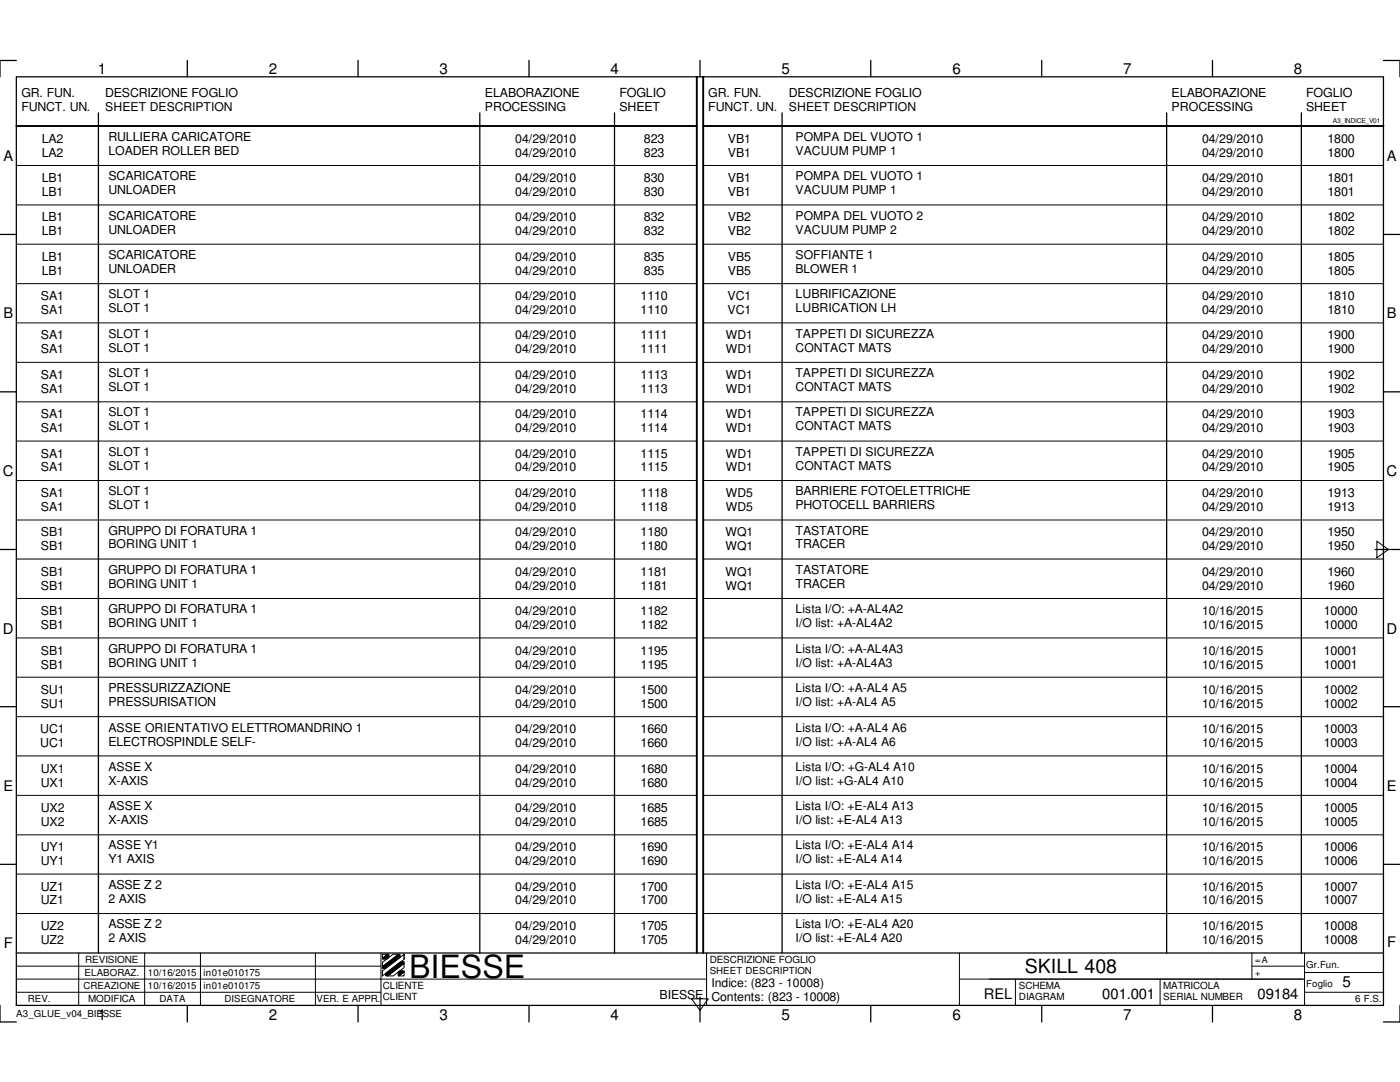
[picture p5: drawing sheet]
<svg xmlns="http://www.w3.org/2000/svg" width="279mm" height="216mm" viewBox="0 0 279 216" stroke-linecap="round" stroke-linejoin="round" font-family="sans-serif">
<defs><g id="words">
<text font-size="6.4" x="81.7" y="195.1">BIESSE</text>
<text font-size="3.9" x="204.6" y="194.1">SKILL 408</text>
<g font-size="3">
<text x="19.5" y="14.7">1</text>
<text x="53.6" y="14.7">2</text>
<text x="87.7" y="14.7">3</text>
<text x="121.8" y="14.7">4</text>
<text x="156" y="14.7">5</text>
<text x="190.1" y="14.7">6</text>
<text x="224.2" y="14.7">7</text>
<text x="258.2" y="14.7">8</text>
<text x=".6" y="95">C</text>
<text x="276.7" y="95">C</text>
<text x=".6" y="126.4">D</text>
<text x="276.7" y="126.4">D</text>
<text x="267.9" y="197">5</text>
<text x="19.5" y="203.5">1</text>
<text x="53.6" y="203.5">2</text>
<text x="87.7" y="203.5">3</text>
<text x="121.8" y="203.5">4</text>
<text x="156" y="203.5">5</text>
<text x="190.1" y="203.5">6</text>
<text x="220" y="199.3">001.001</text>
<text x="224.2" y="203.5">7</text>
<text x="251" y="199.3">09184</text>
<text x="258.2" y="203.5">8</text>
</g>
<g font-size="2.9">
<text x=".7" y="32.1">A</text>
<text x="276.8" y="32.1">A</text>
<text x=".7" y="63.5">B</text>
<text x="276.8" y="63.5">B</text>
<text x=".7" y="157.9">E</text>
<text x="276.8" y="157.9">E</text>
<text x=".8" y="189.2">F</text>
<text x="276.9" y="188.9">F</text>
<text x="196.3" y="199.3">REL</text>
</g>
<g font-size="2.5">
<text x="4.3" y="19.3">GR. FUN.</text>
<text x="4.3" y="22.1">FUNCT. UN.</text>
<text x="21" y="19.3">DESCRIZIONE FOGLIO</text>
<text x="96.7" y="19.3">ELABORAZIONE</text>
<text x="96.7" y="22.1">PROCESSING</text>
<text x="123.6" y="19.3">FOGLIO</text>
<text x="123.6" y="22.1">SHEET</text>
<text x="141.4" y="19.3">GR. FUN.</text>
<text x="141.4" y="22.1">FUNCT. UN.</text>
<text x="157.4" y="19.3">DESCRIZIONE FOGLIO</text>
<text x="233.8" y="19.3">ELABORAZIONE</text>
<text x="233.8" y="22.1">PROCESSING</text>
<text x="260.7" y="19.3">FOGLIO</text>
<text x="260.7" y="22.1">SHEET</text>
<text x="8.3" y="28.5">LA2</text>
<text x="21.6" y="28.1">RULLIERA CARICATORE</text>
<text x="102.8" y="28.5">04/29/2010</text>
<text x="128.5" y="28.5">823</text>
<text x="145.3" y="28.5">VB1</text>
<text x="239.9" y="28.5">04/29/2010</text>
<text x="264.9" y="28.5">1800</text>
<text x="8.3" y="31.2">LA2</text>
<text x="21.6" y="30.9">LOADER ROLLER BED</text>
<text x="21.6" y="36">SCARICATORE</text>
<text x="102.8" y="31.2">04/29/2010</text>
<text x="128.5" y="31.2">823</text>
<text x="145.3" y="31.2">VB1</text>
<text x="239.9" y="31.2">04/29/2010</text>
<text x="264.9" y="31.2">1800</text>
<text x="8.3" y="36.3">LB1</text>
<text x="8.3" y="39.1">LB1</text>
<text x="21.6" y="38.8">UNLOADER</text>
<text x="102.8" y="36.3">04/29/2010</text>
<text x="102.8" y="39.1">04/29/2010</text>
<text x="128.5" y="36.3">830</text>
<text x="128.5" y="39.1">830</text>
<text x="145.3" y="36.3">VB1</text>
<text x="145.3" y="39.1">VB1</text>
<text x="239.9" y="36.3">04/29/2010</text>
<text x="239.9" y="39.1">04/29/2010</text>
<text x="264.9" y="36.3">1801</text>
<text x="264.9" y="39.1">1801</text>
<text x="8.3" y="44.2">LB1</text>
<text x="8.3" y="47">LB1</text>
<text x="21.6" y="43.9">SCARICATORE</text>
<text x="21.6" y="46.6">UNLOADER</text>
<text x="102.8" y="44.2">04/29/2010</text>
<text x="102.8" y="47">04/29/2010</text>
<text x="128.5" y="44.2">832</text>
<text x="128.5" y="47">832</text>
<text x="145.3" y="44.2">VB2</text>
<text x="145.3" y="47">VB2</text>
<text x="239.9" y="44.2">04/29/2010</text>
<text x="239.9" y="47">04/29/2010</text>
<text x="264.9" y="44.2">1802</text>
<text x="264.9" y="47">1802</text>
<text x="8.3" y="52.1">LB1</text>
<text x="21.6" y="51.7">SCARICATORE</text>
<text x="102.8" y="52.1">04/29/2010</text>
<text x="128.5" y="52.1">835</text>
<text x="145.3" y="52.1">VB5</text>
<text x="239.9" y="52.1">04/29/2010</text>
<text x="264.9" y="52.1">1805</text>
<text x="8.2" y="59.9">SA1</text>
<text x="8.3" y="54.8">LB1</text>
<text x="21.6" y="54.5">UNLOADER</text>
<text x="102.8" y="54.8">04/29/2010</text>
<text x="102.8" y="59.9">04/29/2010</text>
<text x="127.8" y="59.9">1110</text>
<text x="128.5" y="54.8">835</text>
<text x="145.2" y="59.9">VC1</text>
<text x="145.3" y="54.8">VB5</text>
<text x="158.7" y="59.5">LUBRIFICAZIONE</text>
<text x="239.9" y="54.8">04/29/2010</text>
<text x="239.9" y="59.9">04/29/2010</text>
<text x="264.9" y="54.8">1805</text>
<text x="264.9" y="59.9">1810</text>
<text x="8.2" y="62.7">SA1</text>
<text x="102.8" y="62.7">04/29/2010</text>
<text x="127.8" y="62.7">1110</text>
<text x="145.2" y="62.7">VC1</text>
<text x="239.9" y="62.7">04/29/2010</text>
<text x="264.9" y="62.7">1810</text>
<text x="8.2" y="67.7">SA1</text>
<text x="8.2" y="70.5">SA1</text>
<text x="102.8" y="67.7">04/29/2010</text>
<text x="102.8" y="70.5">04/29/2010</text>
<text x="127.8" y="67.7">1111</text>
<text x="127.8" y="70.5">1111</text>
<text x="239.9" y="67.7">04/29/2010</text>
<text x="239.9" y="70.5">04/29/2010</text>
<text x="264.9" y="67.7">1900</text>
<text x="264.9" y="70.5">1900</text>
<text x="8.2" y="75.6">SA1</text>
<text x="102.8" y="75.6">04/29/2010</text>
<text x="127.8" y="75.6">1113</text>
<text x="239.9" y="75.6">04/29/2010</text>
<text x="264.9" y="75.6">1902</text>
<text x="8.2" y="78.4">SA1</text>
<text x="8.2" y="83.4">SA1</text>
<text x="102.8" y="78.4">04/29/2010</text>
<text x="102.8" y="83.4">04/29/2010</text>
<text x="127.8" y="78.4">1113</text>
<text x="127.8" y="83.4">1114</text>
<text x="239.9" y="78.4">04/29/2010</text>
<text x="239.9" y="83.4">04/29/2010</text>
<text x="264.9" y="78.4">1902</text>
<text x="264.9" y="83.4">1903</text>
<text x="8.2" y="86.2">SA1</text>
<text x="102.8" y="86.2">04/29/2010</text>
<text x="127.8" y="86.2">1114</text>
<text x="239.9" y="86.2">04/29/2010</text>
<text x="264.9" y="86.2">1903</text>
<text x="8.2" y="91.3">SA1</text>
<text x="8.2" y="94.1">SA1</text>
<text x="102.8" y="91.3">04/29/2010</text>
<text x="102.8" y="94.1">04/29/2010</text>
<text x="127.8" y="91.3">1115</text>
<text x="127.8" y="94.1">1115</text>
<text x="239.9" y="91.3">04/29/2010</text>
<text x="239.9" y="94.1">04/29/2010</text>
<text x="264.9" y="91.3">1905</text>
<text x="264.9" y="94.1">1905</text>
<text x="8.2" y="99.1">SA1</text>
<text x="8.2" y="101.9">SA1</text>
<text x="102.8" y="99.1">04/29/2010</text>
<text x="102.8" y="101.9">04/29/2010</text>
<text x="127.8" y="99.1">1118</text>
<text x="127.8" y="101.9">1118</text>
<text x="158.7" y="98.8">BARRIERE FOTOELETTRICHE</text>
<text x="158.7" y="101.6">PHOTOCELL BARRIERS</text>
<text x="239.9" y="99.1">04/29/2010</text>
<text x="239.9" y="101.9">04/29/2010</text>
<text x="264.9" y="99.1">1913</text>
<text x="264.9" y="101.9">1913</text>
<text x="8.2" y="107">SB1</text>
<text x="21.6" y="106.7">GRUPPO DI FORATURA 1</text>
<text x="102.8" y="107">04/29/2010</text>
<text x="127.8" y="107">1180</text>
<text x="158.7" y="106.7">TASTATORE</text>
<text x="239.9" y="107">04/29/2010</text>
<text x="264.9" y="107">1950</text>
<text x="8.2" y="109.8">SB1</text>
<text x="102.8" y="109.8">04/29/2010</text>
<text x="127.8" y="109.8">1180</text>
<text x="158.7" y="109.4">TRACER</text>
<text x="239.9" y="109.8">04/29/2010</text>
<text x="264.9" y="109.8">1950</text>
<text x="8.2" y="114.9">SB1</text>
<text x="8.2" y="117.6">SB1</text>
<text x="21.6" y="114.5">GRUPPO DI FORATURA 1</text>
<text x="102.8" y="114.9">04/29/2010</text>
<text x="102.8" y="117.6">04/29/2010</text>
<text x="127.8" y="114.9">1181</text>
<text x="127.8" y="117.6">1181</text>
<text x="158.7" y="114.5">TASTATORE</text>
<text x="158.7" y="117.3">TRACER</text>
<text x="239.9" y="114.9">04/29/2010</text>
<text x="239.9" y="117.6">04/29/2010</text>
<text x="264.9" y="114.9">1960</text>
<text x="264.9" y="117.6">1960</text>
<text x="8.2" y="122.7">SB1</text>
<text x="8.2" y="125.5">SB1</text>
<text x="21.6" y="122.4">GRUPPO DI FORATURA 1</text>
<text x="102.8" y="122.7">04/29/2010</text>
<text x="102.8" y="125.5">04/29/2010</text>
<text x="127.8" y="122.7">1182</text>
<text x="127.8" y="125.5">1182</text>
<text x="239.9" y="122.7">10/16/2015</text>
<text x="239.9" y="125.5">10/16/2015</text>
<text x="264.2" y="122.7">10000</text>
<text x="264.2" y="125.5">10000</text>
<text x="8.2" y="130.6">SB1</text>
<text x="21.6" y="130.3">GRUPPO DI FORATURA 1</text>
<text x="102.8" y="130.6">04/29/2010</text>
<text x="127.8" y="130.6">1195</text>
<text x="239.9" y="130.6">10/16/2015</text>
<text x="264.2" y="130.6">10001</text>
<text x="8.2" y="133.4">SB1</text>
<text x="102.8" y="133.4">04/29/2010</text>
<text x="127.8" y="133.4">1195</text>
<text x="239.9" y="133.4">10/16/2015</text>
<text x="264.2" y="133.4">10001</text>
<text x="8.1" y="138.5">SU1</text>
<text x="8.1" y="141.2">SU1</text>
<text x="21.6" y="138.1">PRESSURIZZAZIONE</text>
<text x="21.6" y="140.9">PRESSURISATION</text>
<text x="102.8" y="138.5">04/29/2010</text>
<text x="102.8" y="141.2">04/29/2010</text>
<text x="127.8" y="138.5">1500</text>
<text x="127.8" y="141.2">1500</text>
<text x="239.9" y="138.5">10/16/2015</text>
<text x="239.9" y="141.2">10/16/2015</text>
<text x="264.2" y="138.5">10002</text>
<text x="264.2" y="141.2">10002</text>
<text x="8" y="146.3">UC1</text>
<text x="8" y="149.1">UC1</text>
<text x="21.6" y="148.8">ELECTROSPINDLE SELF-</text>
<text x="102.8" y="146.3">04/29/2010</text>
<text x="102.8" y="149.1">04/29/2010</text>
<text x="127.8" y="146.3">1660</text>
<text x="127.8" y="149.1">1660</text>
<text x="239.9" y="146.3">10/16/2015</text>
<text x="239.9" y="149.1">10/16/2015</text>
<text x="264.2" y="146.3">10003</text>
<text x="264.2" y="149.1">10003</text>
<text x="8.1" y="154.2">UX1</text>
<text x="102.8" y="154.2">04/29/2010</text>
<text x="127.8" y="154.2">1680</text>
<text x="239.9" y="154.2">10/16/2015</text>
<text x="264.2" y="154.2">10004</text>
<text x="8.1" y="157">UX1</text>
<text x="21.6" y="156.6">X-AXIS</text>
<text x="102.8" y="157">04/29/2010</text>
<text x="127.8" y="157">1680</text>
<text x="239.9" y="157">10/16/2015</text>
<text x="264.2" y="157">10004</text>
<text x="8.1" y="162">UX2</text>
<text x="8.1" y="164.8">UX2</text>
<text x="21.6" y="164.5">X-AXIS</text>
<text x="102.8" y="162">04/29/2010</text>
<text x="102.8" y="164.8">04/29/2010</text>
<text x="127.8" y="162">1685</text>
<text x="127.8" y="164.8">1685</text>
<text x="239.9" y="162">10/16/2015</text>
<text x="239.9" y="164.8">10/16/2015</text>
<text x="264.2" y="162">10005</text>
<text x="264.2" y="164.8">10005</text>
<text x="8.1" y="169.8">UY1</text>
<text x="8.1" y="172.6">UY1</text>
<text x="21.6" y="172.3">Y1 AXIS</text>
<text x="102.8" y="169.8">04/29/2010</text>
<text x="102.8" y="172.6">04/29/2010</text>
<text x="127.8" y="169.8">1690</text>
<text x="127.8" y="172.6">1690</text>
<text x="239.9" y="169.8">10/16/2015</text>
<text x="239.9" y="172.6">10/16/2015</text>
<text x="264.2" y="169.8">10006</text>
<text x="264.2" y="172.6">10006</text>
<text x="8.2" y="177.7">UZ1</text>
<text x="21.6" y="177.3">ASSE Z 2</text>
<text x="102.8" y="177.7">04/29/2010</text>
<text x="127.8" y="177.7">1700</text>
<text x="239.9" y="177.7">10/16/2015</text>
<text x="264.2" y="177.7">10007</text>
<text x="8.2" y="180.5">UZ1</text>
<text x="8.2" y="185.5">UZ2</text>
<text x="21.6" y="180.1">2 AXIS</text>
<text x="21.6" y="185.2">ASSE Z 2</text>
<text x="102.8" y="180.5">04/29/2010</text>
<text x="102.8" y="185.5">04/29/2010</text>
<text x="127.8" y="180.5">1700</text>
<text x="127.8" y="185.5">1705</text>
<text x="239.9" y="180.5">10/16/2015</text>
<text x="239.9" y="185.5">10/16/2015</text>
<text x="264.2" y="180.5">10007</text>
<text x="264.2" y="185.5">10008</text>
<text x="8.2" y="188.3">UZ2</text>
<text x="21.6" y="188">2 AXIS</text>
<text x="102.8" y="188.3">04/29/2010</text>
<text x="127.8" y="188.3">1705</text>
<text x="239.9" y="188.3">10/16/2015</text>
<text x="264.2" y="188.3">10008</text>
<text x="131.6" y="199.3">BIESSE</text>
<text x="142" y="199.8">Contents: (823 - 10008)</text>
</g>
<g font-size="2.4">
<text x="21" y="22.1">SHEET DESCRIPTION</text>
<text x="157.4" y="22.1">SHEET DESCRIPTION</text>
<text x="158.7" y="28.1">POMPA DEL VUOTO 1</text>
<text x="158.7" y="30.9">VACUUM PUMP 1</text>
<text x="158.7" y="36">POMPA DEL VUOTO 1</text>
<text x="158.7" y="38.8">VACUUM PUMP 1</text>
<text x="158.7" y="43.9">POMPA DEL VUOTO 2</text>
<text x="158.7" y="46.6">VACUUM PUMP 2</text>
<text x="158.7" y="51.7">SOFFIANTE 1</text>
<text x="21.6" y="59.5">SLOT 1</text>
<text x="158.7" y="54.5">BLOWER 1</text>
<text x="21.6" y="62.3">SLOT 1</text>
<text x="158.7" y="62.3">LUBRICATION LH</text>
<text x="21.6" y="67.4">SLOT 1</text>
<text x="21.6" y="70.1">SLOT 1</text>
<text x="144.9" y="67.7">WD1</text>
<text x="144.9" y="70.5">WD1</text>
<text x="158.7" y="67.4">TAPPETI DI SICUREZZA</text>
<text x="158.7" y="70.1">CONTACT MATS</text>
<text x="21.6" y="75.2">SLOT 1</text>
<text x="144.9" y="75.6">WD1</text>
<text x="158.7" y="75.2">TAPPETI DI SICUREZZA</text>
<text x="21.6" y="78">SLOT 1</text>
<text x="21.6" y="83.1">SLOT 1</text>
<text x="144.9" y="78.4">WD1</text>
<text x="144.9" y="83.4">WD1</text>
<text x="158.7" y="78">CONTACT MATS</text>
<text x="158.7" y="83.1">TAPPETI DI SICUREZZA</text>
<text x="21.6" y="85.9">SLOT 1</text>
<text x="144.9" y="86.2">WD1</text>
<text x="158.7" y="85.9">CONTACT MATS</text>
<text x="21.6" y="90.9">SLOT 1</text>
<text x="21.6" y="93.7">SLOT 1</text>
<text x="144.9" y="91.3">WD1</text>
<text x="144.9" y="94.1">WD1</text>
<text x="158.7" y="90.9">TAPPETI DI SICUREZZA</text>
<text x="158.7" y="93.7">CONTACT MATS</text>
<text x="21.6" y="98.8">SLOT 1</text>
<text x="21.6" y="101.6">SLOT 1</text>
<text x="144.9" y="99.1">WD5</text>
<text x="144.9" y="101.9">WD5</text>
<text x="144.8" y="107">WQ1</text>
<text x="21.6" y="109.4">BORING UNIT 1</text>
<text x="144.8" y="109.8">WQ1</text>
<text x="21.6" y="117.3">BORING UNIT 1</text>
<text x="144.8" y="114.9">WQ1</text>
<text x="144.8" y="117.6">WQ1</text>
<text x="21.6" y="125.2">BORING UNIT 1</text>
<text x="158.7" y="122.4">Lista I/O: +A-AL4A2</text>
<text x="158.7" y="125.2">I/O list: +A-AL4A2</text>
<text x="158.7" y="130.3">Lista I/O: +A-AL4A3</text>
<text x="21.6" y="133">BORING UNIT 1</text>
<text x="158.7" y="133">I/O list: +A-AL4A3</text>
<text x="158.7" y="138.1">Lista I/O: +A-AL4 A5</text>
<text x="158.7" y="140.9">I/O list: +A-AL4 A5</text>
<text x="21.6" y="146">ASSE ORIENTATIVO ELETTROMANDRINO 1</text>
<text x="158.7" y="146">Lista I/O: +A-AL4 A6</text>
<text x="158.7" y="148.8">I/O list: +A-AL4 A6</text>
<text x="21.6" y="153.8">ASSE X</text>
<text x="158.7" y="153.8">Lista I/O: +G-AL4 A10</text>
<text x="21.6" y="161.7">ASSE X</text>
<text x="158.7" y="156.6">I/O list: +G-AL4 A10</text>
<text x="158.7" y="161.7">Lista I/O: +E-AL4 A13</text>
<text x="158.7" y="164.5">I/O list: +E-AL4 A13</text>
<text x="21.6" y="169.5">ASSE Y1</text>
<text x="158.7" y="169.5">Lista I/O: +E-AL4 A14</text>
<text x="158.7" y="172.3">I/O list: +E-AL4 A14</text>
<text x="158.7" y="177.3">Lista I/O: +E-AL4 A15</text>
<text x="158.7" y="180.1">I/O list: +E-AL4 A15</text>
<text x="158.7" y="185.2">Lista I/O: +E-AL4 A20</text>
<text x="158.7" y="188">I/O list: +E-AL4 A20</text>
<text x="142" y="197">Indice: (823 - 10008)</text>
</g>
<g font-size="2">
<text x="17" y="192.1">REVISIONE</text>
<text x="76.4" y="197.4">CLIENTE</text>
<text x="141.6" y="192.1">DESCRIZIONE FOGLIO</text>
<text x="203.3" y="197.4">SCHEMA</text>
<text x="232.2" y="197.4">MATRICOLA</text>
<text x="17.6" y="200">MODIFICA</text>
<text x="76.4" y="199.6">CLIENT</text>
<text x="203.3" y="199.6">DIAGRAM</text>
<text x="232.2" y="199.6">SERIAL NUMBER</text>
<text x="270.5" y="200">6 F.S.</text>
</g>
<g font-size="1.9">
<text x="16.7" y="197.4">CREAZIONE</text>
<text x="16.9" y="194.7">ELABORAZ.</text>
<text x="29.5" y="194.7">10/16/2015</text>
<text x="29.5" y="197.4">10/16/2015</text>
<text x="40.6" y="194.7">in01e010175</text>
<text x="40.6" y="197.4">in01e010175</text>
<text x="141.6" y="194.4">SHEET DESCRIPTION</text>
<text x="260.7" y="197">Foglio</text>
<text x="260.7" y="193.1">Gr.Fun.</text>
<text x="3.3" y="202.9">A3_GLUE_v04_BIESSE</text>
<text x="5.6" y="200">REV.</text>
<text x="31.8" y="200">DATA</text>
<text x="44.8" y="200">DISEGNATORE</text>
<text x="63.2" y="200">VER. E APPR.</text>
</g>
<g font-size="1.8">
<text x="250.5" y="192.1">=A</text>
<text x="250.5" y="194.7">+</text>
</g>
<text font-size="1.3" x="266" y="24.6">A3_INDICE_V01</text>
</g></defs>
<g fill="none" stroke="#000" stroke-width=".25">
<path d="M3.3 15.3h272.8v185.3h-272.8zM3.3 12.1h-3.3v3.2M37.4 12.1v3.2M71.5 12.1v3.2M105.6 12.1v3.2M139.7 12.1v3.2M173.8 12.1v3.2M207.9 12.1v3.2M242 12.1v3.2M276.1 12.1h3.3v3.2M19.6 22.5v167.7M95.8 22.5v167.7"/>
<path d="M122.6 22.5v167.7M156.1 22.5v167.7M232.8 22.5v167.7M259.7 22.5v167.7M0 46.8h3.3M276.1 46.8h3.3M0 78.2h3.3M276.1 78.2h3.3M0 109.6h3.3M274.4 109.6h5M0 141h3.3M276.1 141h3.3"/>
<path d="M0 172.5h3.3M276.1 172.5h3.3M3.3 190.2h272.8M139.7 199v4.9M0 200.6v3.3h3.3M37.4 200.6v3.3M71.5 200.6v3.3M105.6 200.6v3.3M173.8 200.6v3.3M207.9 200.6v3.3M242 200.6v3.3M279.4 200.6v3.3h-3.3"/>
</g>
<g fill="none" stroke="#000" stroke-width=".2">
<path d="M3.3 33h135.8M140.3 33h135.8M3.3 40.9h135.8M3.3 48.7h135.8M3.3 56.6h135.8M140.3 40.9h135.8M140.3 48.7h135.8M140.3 56.6h135.8M3.3 64.4h135.8M3.3 72.3h135.8M140.3 64.4h135.8M140.3 72.3h135.8"/>
<path d="M3.3 80.2h135.8M3.3 88h135.8M3.3 95.9h135.8M140.3 80.2h135.8M140.3 88h135.8M140.3 95.9h135.8M3.3 103.8h135.8M3.3 111.5h135.8M3.3 119.4h135.8M140.3 103.8h135.8M140.3 111.5h135.8M140.3 119.4h135.8"/>
<path d="M274.8 108l2.3 1.6-2.3 1.7zM3.3 127.3h135.8M3.3 135.1h135.8M140.3 127.3h135.8M140.3 135.1h135.8M3.3 143h135.8M3.3 150.8h135.8M3.3 158.7h135.8M140.3 143h135.8M140.3 150.8h135.8M140.3 158.7h135.8M3.3 166.6h135.8"/>
<path d="M3.3 174.4h135.8M140.3 166.6h135.8M140.3 174.4h135.8M3.3 195.4h137.7M3.3 198h72.7M3.3 192.8h72.7M3.3 182.3h135.8M15.7 190.2v10.4M28.9 190.2v10.4M40 190.2v10.4M62.9 190.2v10.4M76 190.2v10.4"/>
<path d="M76.3 192.9l3.2-2.5h.3v.7l-2.8 2.1h-.7zM76.3 191.2l1-.8h.3v.6l-.4 .4h-.9zM76.3 193.7l4.3-3.3v1l-4.3 3.3zM76.3 192l2.1-1.6h1.1l-3.2 2.5zM76.3 190.4h1l-1 .8zM76.3 192.9v.4M76.3 193.7v1M77 194.2l3-2.3h.6v.3l-3.2 2.5h-.4zM77.4 194.7l3.2-2.5v.9l-2.1 1.6zM79.5 194l.3-.3h.8v.2l-1 .8h-.1zM79.6 194.7l1-.8v.8zM80.6 190.4v1"/>
<path d="M138 199.3h3.4l-1.7 2.3zM140.3 182.3h135.8M141 190.2v10.4M191.5 195.4h68.8M191.5 190.2v10.4M202.6 195.4v5.2M231.5 195.4v5.2M249.9 192.8h10.4M249.9 190.2v5.2M260.3 190.2v10.4M260.3 198h15.8M260.3 194.1h15.8"/>
</g>
<g fill="#000">
<path d="M76.3 191.2l1-.8h.3v.6l-.4 .4h-.9z" fill-rule="evenodd"/>
<path d="M77 194.2l3-2.3h.6v.3l-3.2 2.5h-.4z" fill-rule="evenodd"/>
<path d="M76.3 192.9l3.2-2.5h.3v.7l-2.8 2.1h-.7z" fill-rule="evenodd"/>
<path d="M79.5 194l.3-.3h.8v.2l-1 .8h-.1z" fill-rule="evenodd"/>
</g>
<path d="M139.1 15.3v174.9M140.3 15.3v174.9M3.3 25.1h135.8M140.3 25.1h135.8" fill="none" stroke="#000" stroke-width=".38"/>
<use href="#words"/>
</svg>
